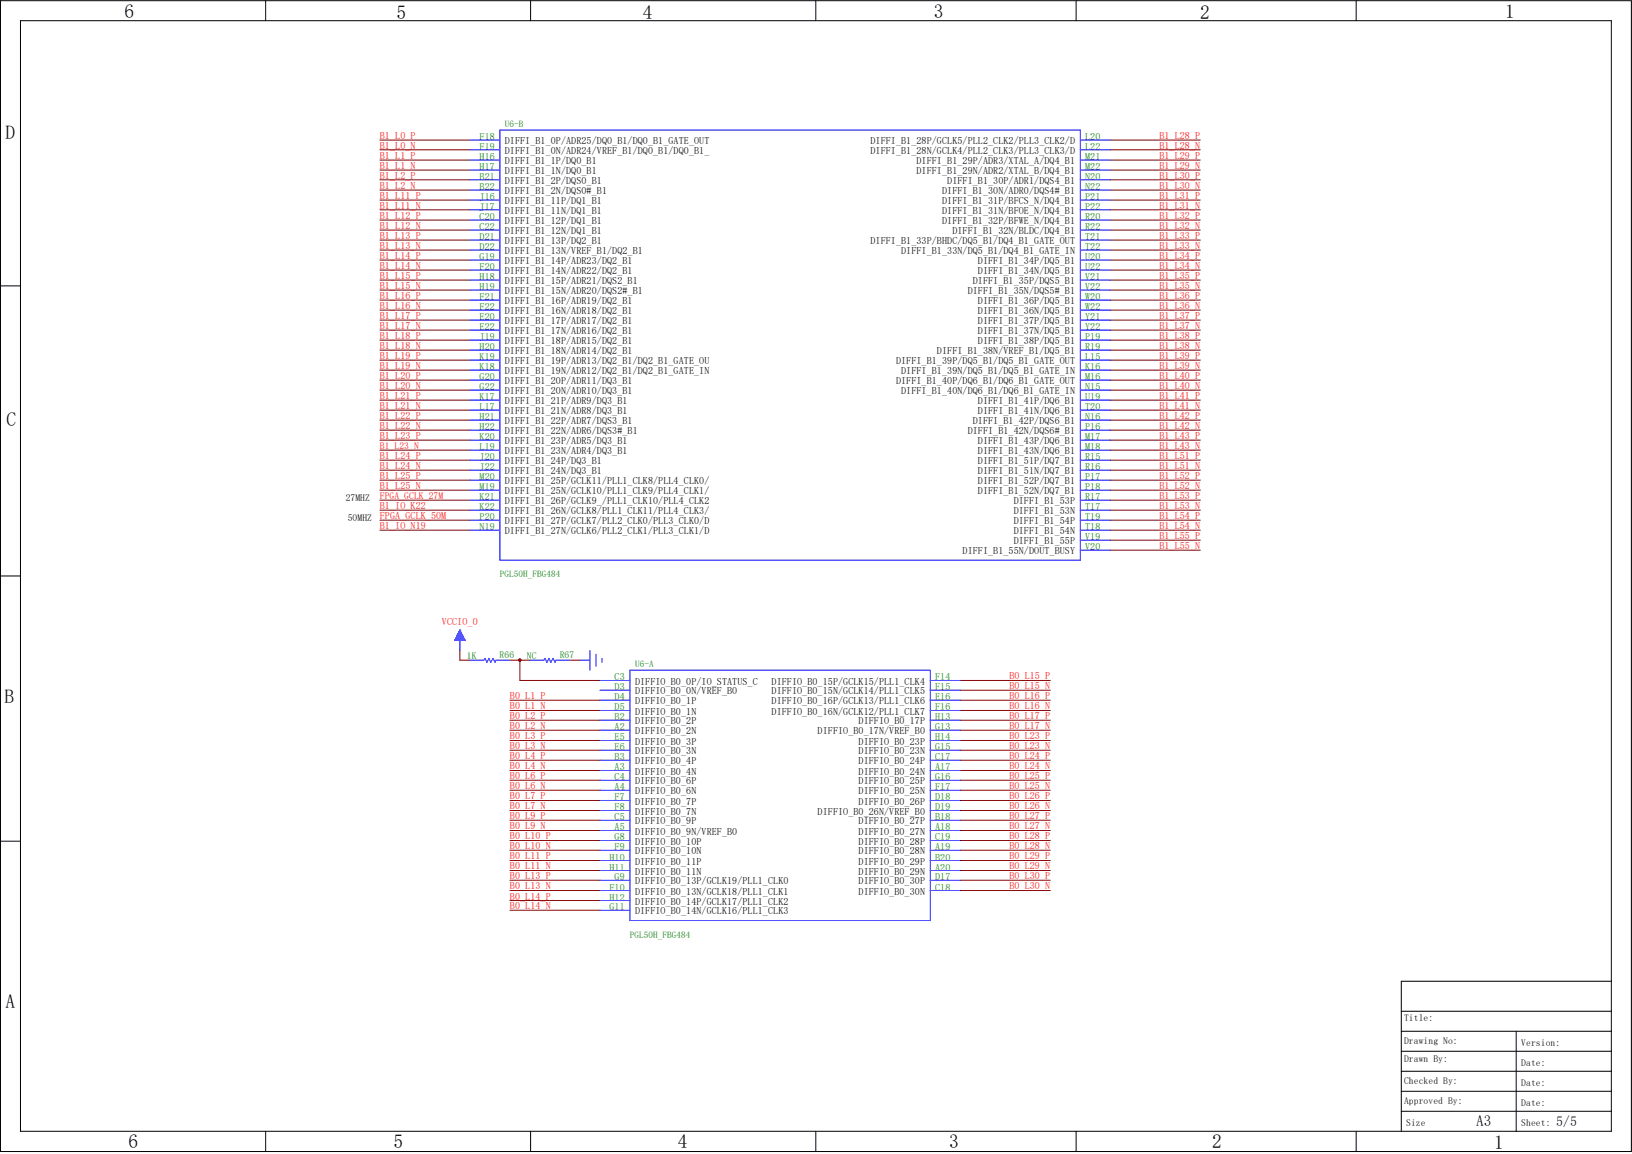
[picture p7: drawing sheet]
<svg xmlns="http://www.w3.org/2000/svg" width="297mm" height="210mm" viewBox="0 0 297 210" stroke-linecap="round" stroke-linejoin="round" font-family="sans-serif">
<defs><g id="words">
<g font-size="3.5">
<text x="22.6" y="3.2">6</text>
<text x="72.2" y="3.4">5</text>
<text x="117" y="3.4">4</text>
<text x="170" y="3.2">3</text>
<text x="218.4" y="3.4">2</text>
<text x="273.9" y="3.2">1</text>
<text x="1" y="25.2">D</text>
<text x="1.2" y="77.5">C</text>
<text x=".8" y="127.9">B</text>
<text x="1" y="183.5">A</text>
<text x="23.4" y="209">6</text>
<text x="71.6" y="209">5</text>
<text x="123.4" y="209">4</text>
<text x="172.7" y="209">3</text>
<text x="220.6" y="209">2</text>
<text x="271.9" y="209.2">1</text>
</g>
<text font-size="2.8" x="268.6" y="205">A3</text>
<text font-size="2.5" x="283.2" y="205">5/5</text>
<g font-size="1.8" fill="#f00">
<text x="69.1" y="25.3">B1_L0_P</text>
<text x="69.1" y="27.1">B1_L0_N</text>
<text x="69.1" y="28.9">B1_L1_P</text>
<text x="211" y="25.3">B1_L28_P</text>
<text x="211" y="27.1">B1_L28_N</text>
<text x="211" y="28.9">B1_L29_P</text>
<text x="69.1" y="30.8">B1_L1_N</text>
<text x="69.1" y="32.6">B1_L2_P</text>
<text x="69.1" y="34.4">B1_L2_N</text>
<text x="211" y="30.8">B1_L29_N</text>
<text x="211" y="32.6">B1_L30_P</text>
<text x="211" y="34.4">B1_L30_N</text>
<text x="69.1" y="36.2">B1_L11_P</text>
<text x="69.1" y="38">B1_L11_N</text>
<text x="69.1" y="39.8">B1_L12_P</text>
<text x="69.1" y="41.7">B1_L12_N</text>
<text x="211" y="36.2">B1_L31_P</text>
<text x="211" y="38">B1_L31_N</text>
<text x="211" y="39.8">B1_L32_P</text>
<text x="211" y="41.7">B1_L32_N</text>
<text x="69.1" y="43.5">B1_L13_P</text>
<text x="69.1" y="45.3">B1_L13_N</text>
<text x="69.1" y="47.2">B1_L14_P</text>
<text x="211" y="43.5">B1_L33_P</text>
<text x="211" y="45.3">B1_L33_N</text>
<text x="211" y="47.2">B1_L34_P</text>
<text x="69.1" y="48.9">B1_L14_N</text>
<text x="69.1" y="50.8">B1_L15_P</text>
<text x="69.1" y="52.6">B1_L15_N</text>
<text x="211" y="48.9">B1_L34_N</text>
<text x="211" y="50.8">B1_L35_P</text>
<text x="211" y="52.6">B1_L35_N</text>
<text x="69.1" y="54.4">B1_L16_P</text>
<text x="69.1" y="56.2">B1_L16_N</text>
<text x="69.1" y="58.1">B1_L17_P</text>
<text x="69.1" y="59.9">B1_L17_N</text>
<text x="211" y="54.4">B1_L36_P</text>
<text x="211" y="56.2">B1_L36_N</text>
<text x="211" y="58.1">B1_L37_P</text>
<text x="211" y="59.9">B1_L37_N</text>
<text x="69.1" y="61.7">B1_L18_P</text>
<text x="69.1" y="63.5">B1_L18_N</text>
<text x="69.1" y="65.4">B1_L19_P</text>
<text x="211" y="61.7">B1_L38_P</text>
<text x="211" y="63.5">B1_L38_N</text>
<text x="211" y="65.4">B1_L39_P</text>
<text x="69.1" y="67.1">B1_L19_N</text>
<text x="69.1" y="69">B1_L20_P</text>
<text x="69.1" y="70.8">B1_L20_N</text>
<text x="211" y="67.1">B1_L39_N</text>
<text x="211" y="69">B1_L40_P</text>
<text x="211" y="70.8">B1_L40_N</text>
<text x="69.1" y="72.6">B1_L21_P</text>
<text x="69.1" y="74.5">B1_L21_N</text>
<text x="69.1" y="76.3">B1_L22_P</text>
<text x="211" y="72.6">B1_L41_P</text>
<text x="211" y="74.5">B1_L41_N</text>
<text x="211" y="76.3">B1_L42_P</text>
<text x="69.1" y="78.1">B1_L22_N</text>
<text x="69.1" y="79.9">B1_L23_P</text>
<text x="69.1" y="83.6">B1_L24_P</text>
<text x="211" y="78.1">B1_L42_N</text>
<text x="211" y="79.9">B1_L43_P</text>
<text x="211" y="81.7">B1_L43_N</text>
<text x="211" y="83.6">B1_L51_P</text>
<text x="69.1" y="85.4">B1_L24_N</text>
<text x="69.1" y="87.2">B1_L25_P</text>
<text x="69.1" y="89">B1_L25_N</text>
<text x="211" y="85.4">B1_L51_N</text>
<text x="211" y="89">B1_L52_N</text>
<text x="211" y="87.2">B1_L52_P</text>
<text x="69.1" y="94.5">FPGA_GCLK_50M</text>
<text x="69.1" y="92.7">B1_IO_K22</text>
<text x="211" y="90.8">B1_L53_P</text>
<text x="211" y="92.7">B1_L53_N</text>
<text x="211" y="94.5">B1_L54_P</text>
<text x="69.1" y="96.3">B1_IO_N19</text>
<text x="211" y="96.3">B1_L54_N</text>
<text x="211" y="98.1">B1_L55_P</text>
<text x="211" y="99.9">B1_L55_N</text>
<text x="80.4" y="113.8">VCCIO_0</text>
<text x="183.7" y="123.6">B0_L15_P</text>
<text x="183.7" y="125.4">B0_L15_N</text>
<text x="92.8" y="127.3">B0_L1_P</text>
<text x="92.8" y="129.1">B0_L1_N</text>
<text x="92.8" y="130.9">B0_L2_P</text>
<text x="183.7" y="127.3">B0_L16_P</text>
<text x="183.7" y="129.1">B0_L16_N</text>
<text x="183.7" y="130.9">B0_L17_P</text>
<text x="92.8" y="132.7">B0_L2_N</text>
<text x="92.8" y="134.5">B0_L3_P</text>
<text x="92.8" y="136.4">B0_L3_N</text>
<text x="183.7" y="132.7">B0_L17_N</text>
<text x="183.7" y="134.5">B0_L23_P</text>
<text x="183.7" y="136.4">B0_L23_N</text>
<text x="92.8" y="138.2">B0_L4_P</text>
<text x="92.8" y="140">B0_L4_N</text>
<text x="92.8" y="141.8">B0_L6_P</text>
<text x="92.8" y="143.6">B0_L6_N</text>
<text x="183.7" y="138.2">B0_L24_P</text>
<text x="183.7" y="140">B0_L24_N</text>
<text x="183.7" y="141.8">B0_L25_P</text>
<text x="183.7" y="143.6">B0_L25_N</text>
<text x="92.8" y="145.5">B0_L7_P</text>
<text x="92.8" y="147.3">B0_L7_N</text>
<text x="92.8" y="149.1">B0_L9_P</text>
<text x="183.7" y="145.5">B0_L26_P</text>
<text x="183.7" y="147.3">B0_L26_N</text>
<text x="183.7" y="149.1">B0_L27_P</text>
<text x="92.8" y="150.9">B0_L9_N</text>
<text x="92.8" y="152.7">B0_L10_P</text>
<text x="92.8" y="154.6">B0_L10_N</text>
<text x="183.7" y="150.9">B0_L27_N</text>
<text x="183.7" y="152.7">B0_L28_P</text>
<text x="183.7" y="154.6">B0_L28_N</text>
<text x="92.8" y="156.4">B0_L11_P</text>
<text x="92.8" y="158.2">B0_L11_N</text>
<text x="92.8" y="160">B0_L13_P</text>
<text x="92.8" y="161.8">B0_L13_N</text>
<text x="183.7" y="156.4">B0_L29_P</text>
<text x="183.7" y="158.2">B0_L29_N</text>
<text x="183.7" y="160">B0_L30_P</text>
<text x="183.7" y="161.8">B0_L30_N</text>
<text x="92.8" y="163.7">B0_L14_P</text>
<text x="92.8" y="165.5">B0_L14_N</text>
</g>
<g font-size="1.8" fill="#008000">
<text x="87.3" y="25.5">F18</text>
<text x="87.3" y="27.3">F19</text>
<text x="87.3" y="29.1">H16</text>
<text x="197.5" y="25.5">L20</text>
<text x="197.5" y="27.3">L22</text>
<text x="197.5" y="29.1">M21</text>
<text x="87.3" y="30.9">H17</text>
<text x="87.3" y="32.7">B21</text>
<text x="87.3" y="34.6">B22</text>
<text x="197.5" y="30.9">M22</text>
<text x="197.5" y="32.7">N20</text>
<text x="197.5" y="34.6">N22</text>
<text x="87.3" y="36.4">J16</text>
<text x="87.3" y="38.2">J17</text>
<text x="87.3" y="40">C20</text>
<text x="87.3" y="41.9">C22</text>
<text x="197.5" y="36.4">P21</text>
<text x="197.5" y="38.2">P22</text>
<text x="197.5" y="40">R20</text>
<text x="197.5" y="41.9">R22</text>
<text x="87.3" y="43.7">D21</text>
<text x="87.3" y="45.5">D22</text>
<text x="87.3" y="47.3">G19</text>
<text x="197.5" y="43.7">T21</text>
<text x="197.5" y="45.5">T22</text>
<text x="197.5" y="47.3">U20</text>
<text x="87.3" y="49.1">F20</text>
<text x="87.3" y="51">H18</text>
<text x="87.3" y="52.8">H19</text>
<text x="197.5" y="49.1">U22</text>
<text x="197.5" y="51">V21</text>
<text x="197.5" y="52.8">V22</text>
<text x="87.3" y="54.6">F21</text>
<text x="87.3" y="56.4">F22</text>
<text x="87.3" y="58.3">E20</text>
<text x="197.5" y="54.6">W20</text>
<text x="197.5" y="56.4">W22</text>
<text x="197.5" y="58.3">Y21</text>
<text x="87.3" y="60.1">E22</text>
<text x="87.3" y="61.9">J19</text>
<text x="87.3" y="63.7">H20</text>
<text x="87.3" y="65.5">K19</text>
<text x="197.5" y="60.1">Y22</text>
<text x="197.5" y="61.9">P19</text>
<text x="197.5" y="63.7">R19</text>
<text x="197.5" y="65.5">L15</text>
<text x="87.3" y="67.4">K18</text>
<text x="87.3" y="69.2">G20</text>
<text x="87.3" y="71">G22</text>
<text x="197.5" y="67.4">K16</text>
<text x="197.5" y="69.2">M16</text>
<text x="197.5" y="71">N15</text>
<text x="87.3" y="72.8">K17</text>
<text x="87.3" y="74.6">L17</text>
<text x="87.3" y="76.5">H21</text>
<text x="197.5" y="72.8">U19</text>
<text x="197.5" y="74.6">T20</text>
<text x="197.5" y="76.5">N16</text>
<text x="87.3" y="78.3">H22</text>
<text x="87.3" y="80.1">K20</text>
<text x="87.3" y="81.9">L19</text>
<text x="87.3" y="83.7">J20</text>
<text x="197.5" y="78.3">P16</text>
<text x="197.5" y="80.1">M17</text>
<text x="197.5" y="81.9">M18</text>
<text x="197.5" y="83.7">R15</text>
<text x="87.3" y="85.6">J22</text>
<text x="87.3" y="87.4">M20</text>
<text x="87.3" y="89.2">M19</text>
<text x="197.5" y="85.6">R16</text>
<text x="197.5" y="87.4">P17</text>
<text x="197.5" y="89.2">P18</text>
<text x="87.3" y="91">K21</text>
<text x="87.3" y="92.8">K22</text>
<text x="87.3" y="94.7">P20</text>
<text x="197.5" y="91">R17</text>
<text x="197.5" y="92.8">T17</text>
<text x="197.5" y="94.7">T19</text>
<text x="87.3" y="96.5">N19</text>
<text x="197.5" y="96.5">T18</text>
<text x="197.5" y="98.3">V19</text>
<text x="197.5" y="100.1">V20</text>
<text x="111.8" y="123.8">C3</text>
<text x="111.8" y="125.6">D3</text>
<text x="170.2" y="123.8">F14</text>
<text x="170.2" y="125.6">F15</text>
<text x="111.8" y="127.4">D4</text>
<text x="111.8" y="129.3">D5</text>
<text x="111.8" y="131.1">B2</text>
<text x="170.2" y="127.4">E16</text>
<text x="170.2" y="129.3">F16</text>
<text x="170.2" y="131.1">H13</text>
<text x="111.8" y="132.9">A2</text>
<text x="111.8" y="134.7">E5</text>
<text x="111.8" y="136.5">E6</text>
<text x="170.2" y="132.9">G13</text>
<text x="170.2" y="134.7">H14</text>
<text x="170.2" y="136.5">G15</text>
<text x="111.8" y="138.3">B3</text>
<text x="111.8" y="140.2">A3</text>
<text x="111.8" y="142">C4</text>
<text x="111.8" y="143.8">A4</text>
<text x="170.2" y="138.3">C17</text>
<text x="170.2" y="140.2">A17</text>
<text x="170.2" y="142">G16</text>
<text x="170.2" y="143.8">F17</text>
<text x="111.8" y="145.7">F7</text>
<text x="111.8" y="147.5">F8</text>
<text x="111.8" y="149.3">C5</text>
<text x="170.2" y="145.7">D18</text>
<text x="170.2" y="147.5">D19</text>
<text x="170.2" y="149.3">B18</text>
<text x="111.8" y="151.1">A5</text>
<text x="111.8" y="153">G8</text>
<text x="111.8" y="154.7">F9</text>
<text x="170.2" y="151.1">A18</text>
<text x="170.2" y="153">C19</text>
<text x="170.2" y="154.7">A19</text>
<text x="110.9" y="156.6">H10</text>
<text x="110.9" y="158.4">H11</text>
<text x="111.8" y="160.2">G9</text>
<text x="170.2" y="156.6">B20</text>
<text x="170.2" y="158.4">A20</text>
<text x="170.2" y="160.2">D17</text>
<text x="110.9" y="162.1">F10</text>
<text x="110.9" y="163.9">H12</text>
<text x="110.9" y="165.7">G11</text>
<text x="170.2" y="162.1">C18</text>
</g>
<g font-size="1.8">
<text x="91.9" y="26.2">DIFFI_B1_0P/ADR25/DQ0_B1/DQ0_B1_GATE_OUT</text>
<text x="91.9" y="28">DIFFI_B1_0N/ADR24/VREF_B1/DQ0_B1/DQ0_B1_</text>
<text x="91.9" y="29.9">DIFFI_B1_1P/DQ0_B1</text>
<text x="158.4" y="26.2">DIFFI_B1_28P/GCLK5/PLL2_CLK2/PLL3_CLK2/D</text>
<text x="158.4" y="28">DIFFI_B1_28N/GCLK4/PLL2_CLK3/PLL3_CLK3/D</text>
<text x="166.8" y="29.9">DIFFI_B1_29P/ADR3/XTAL_A/DQ4_B1</text>
<text x="91.9" y="31.7">DIFFI_B1_1N/DQ0_B1</text>
<text x="91.9" y="33.5">DIFFI_B1_2P/DQS0_B1</text>
<text x="91.9" y="35.3">DIFFI_B1_2N/DQS0#_B1</text>
<text x="166.8" y="31.7">DIFFI_B1_29N/ADR2/XTAL_B/DQ4_B1</text>
<text x="171.4" y="35.3">DIFFI_B1_30N/ADR0/DQS4#_B1</text>
<text x="172.4" y="33.5">DIFFI_B1_30P/ADR1/DQS4_B1</text>
<text x="91.9" y="37.2">DIFFI_B1_11P/DQ1_B1</text>
<text x="91.9" y="38.9">DIFFI_B1_11N/DQ1_B1</text>
<text x="91.9" y="40.8">DIFFI_B1_12P/DQ1_B1</text>
<text x="171.4" y="37.2">DIFFI_B1_31P/BFCS_N/DQ4_B1</text>
<text x="171.4" y="38.9">DIFFI_B1_31N/BFOE_N/DQ4_B1</text>
<text x="171.4" y="40.8">DIFFI_B1_32P/BFWE_N/DQ4_B1</text>
<text x="91.9" y="42.6">DIFFI_B1_12N/DQ1_B1</text>
<text x="91.9" y="44.4">DIFFI_B1_13P/DQ2_B1</text>
<text x="91.9" y="46.3">DIFFI_B1_13N/VREF_B1/DQ2_B1</text>
<text x="158.4" y="44.4">DIFFI_B1_33P/BHDC/DQ5_B1/DQ4_B1_GATE_OUT</text>
<text x="164" y="46.3">DIFFI_B1_33N/DQ5_B1/DQ4_B1_GATE_IN</text>
<text x="173.3" y="42.6">DIFFI_B1_32N/BLDC/DQ4_B1</text>
<text x="91.9" y="48.1">DIFFI_B1_14P/ADR23/DQ2_B1</text>
<text x="91.9" y="49.9">DIFFI_B1_14N/ADR22/DQ2_B1</text>
<text x="91.9" y="51.7">DIFFI_B1_15P/ADR21/DQS2_B1</text>
<text x="91.9" y="53.6">DIFFI_B1_15N/ADR20/DQS2#_B1</text>
<text x="176.1" y="53.6">DIFFI_B1_35N/DQS5#_B1</text>
<text x="177" y="51.7">DIFFI_B1_35P/DQS5_B1</text>
<text x="178" y="48.1">DIFFI_B1_34P/DQ5_B1</text>
<text x="178" y="49.9">DIFFI_B1_34N/DQ5_B1</text>
<text x="91.9" y="55.4">DIFFI_B1_16P/ADR19/DQ2_B1</text>
<text x="91.9" y="57.2">DIFFI_B1_16N/ADR18/DQ2_B1</text>
<text x="91.9" y="59">DIFFI_B1_17P/ADR17/DQ2_B1</text>
<text x="178" y="55.4">DIFFI_B1_36P/DQ5_B1</text>
<text x="178" y="57.2">DIFFI_B1_36N/DQ5_B1</text>
<text x="178" y="59">DIFFI_B1_37P/DQ5_B1</text>
<text x="91.9" y="60.8">DIFFI_B1_17N/ADR16/DQ2_B1</text>
<text x="91.9" y="62.7">DIFFI_B1_18P/ADR15/DQ2_B1</text>
<text x="91.9" y="64.5">DIFFI_B1_18N/ADR14/DQ2_B1</text>
<text x="170.5" y="64.5">DIFFI_B1_38N/VREF_B1/DQ5_B1</text>
<text x="178" y="60.8">DIFFI_B1_37N/DQ5_B1</text>
<text x="178" y="62.7">DIFFI_B1_38P/DQ5_B1</text>
<text x="91.9" y="66.3">DIFFI_B1_19P/ADR13/DQ2_B1/DQ2_B1_GATE_OU</text>
<text x="91.9" y="68.1">DIFFI_B1_19N/ADR12/DQ2_B1/DQ2_B1_GATE_IN</text>
<text x="91.9" y="69.9">DIFFI_B1_20P/ADR11/DQ3_B1</text>
<text x="91.9" y="71.8">DIFFI_B1_20N/ADR10/DQ3_B1</text>
<text x="163.1" y="66.3">DIFFI_B1_39P/DQ5_B1/DQ5_B1_GATE_OUT</text>
<text x="163.1" y="69.9">DIFFI_B1_40P/DQ6_B1/DQ6_B1_GATE_OUT</text>
<text x="164" y="68.1">DIFFI_B1_39N/DQ5_B1/DQ5_B1_GATE_IN</text>
<text x="164" y="71.8">DIFFI_B1_40N/DQ6_B1/DQ6_B1_GATE_IN</text>
<text x="91.9" y="73.6">DIFFI_B1_21P/ADR9/DQ3_B1</text>
<text x="91.9" y="75.4">DIFFI_B1_21N/ADR8/DQ3_B1</text>
<text x="91.9" y="77.2">DIFFI_B1_22P/ADR7/DQS3_B1</text>
<text x="177" y="77.2">DIFFI_B1_42P/DQS6_B1</text>
<text x="178" y="73.6">DIFFI_B1_41P/DQ6_B1</text>
<text x="178" y="75.4">DIFFI_B1_41N/DQ6_B1</text>
<text x="91.9" y="79">DIFFI_B1_22N/ADR6/DQS3#_B1</text>
<text x="91.9" y="80.9">DIFFI_B1_23P/ADR5/DQ3_B1</text>
<text x="91.9" y="82.7">DIFFI_B1_23N/ADR4/DQ3_B1</text>
<text x="176.1" y="79">DIFFI_B1_42N/DQS6#_B1</text>
<text x="178" y="80.9">DIFFI_B1_43P/DQ6_B1</text>
<text x="178" y="82.7">DIFFI_B1_43N/DQ6_B1</text>
<text x="91.9" y="84.5">DIFFI_B1_24P/DQ3_B1</text>
<text x="91.9" y="86.3">DIFFI_B1_24N/DQ3_B1</text>
<text x="91.9" y="88.1">DIFFI_B1_25P/GCLK11/PLL1_CLK8/PLL4_CLK0/</text>
<text x="91.9" y="90">DIFFI_B1_25N/GCLK10/PLL1_CLK9/PLL4_CLK1/</text>
<text x="178" y="84.5">DIFFI_B1_51P/DQ7_B1</text>
<text x="178" y="86.3">DIFFI_B1_51N/DQ7_B1</text>
<text x="178" y="88.1">DIFFI_B1_52P/DQ7_B1</text>
<text x="178" y="90">DIFFI_B1_52N/DQ7_B1</text>
<text x="91.9" y="91.8">DIFFI_B1_26P/GCLK9_/PLL1_CLK10/PLL4_CLK2</text>
<text x="91.9" y="93.6">DIFFI_B1_26N/GCLK8/PLL1_CLK11/PLL4_CLK3/</text>
<text x="91.9" y="95.4">DIFFI_B1_27P/GCLK7/PLL2_CLK0/PLL3_CLK0/D</text>
<text x="184.5" y="91.8">DIFFI_B1_53P</text>
<text x="184.5" y="93.6">DIFFI_B1_53N</text>
<text x="184.5" y="95.4">DIFFI_B1_54P</text>
<text x="91.9" y="97.2">DIFFI_B1_27N/GCLK6/PLL2_CLK1/PLL3_CLK1/D</text>
<text x="175.2" y="100.9">DIFFI_B1_55N/DOUT_BUSY</text>
<text x="184.5" y="97.2">DIFFI_B1_54N</text>
<text x="184.5" y="99.1">DIFFI_B1_55P</text>
<text x="115.6" y="124.6">DIFFIO_B0_0P/IO_STATUS_C</text>
<text x="140.4" y="124.6">DIFFIO_B0_15P/GCLK15/PLL1_CLK4</text>
<text x="115.6" y="126.4">DIFFIO_B0_0N/VREF_B0</text>
<text x="115.6" y="128.2">DIFFIO_B0_1P</text>
<text x="115.6" y="130">DIFFIO_B0_1N</text>
<text x="115.6" y="131.8">DIFFIO_B0_2P</text>
<text x="140.4" y="126.4">DIFFIO_B0_15N/GCLK14/PLL1_CLK5</text>
<text x="140.4" y="128.2">DIFFIO_B0_16P/GCLK13/PLL1_CLK6</text>
<text x="140.4" y="130">DIFFIO_B0_16N/GCLK12/PLL1_CLK7</text>
<text x="156.3" y="131.8">DIFFIO_B0_17P</text>
<text x="115.6" y="133.6">DIFFIO_B0_2N</text>
<text x="115.6" y="135.5">DIFFIO_B0_3P</text>
<text x="115.6" y="137.3">DIFFIO_B0_3N</text>
<text x="148.8" y="133.6">DIFFIO_B0_17N/VREF_B0</text>
<text x="156.3" y="135.5">DIFFIO_B0_23P</text>
<text x="156.3" y="137.3">DIFFIO_B0_23N</text>
<text x="115.6" y="139.1">DIFFIO_B0_4P</text>
<text x="115.6" y="141">DIFFIO_B0_4N</text>
<text x="115.6" y="142.7">DIFFIO_B0_6P</text>
<text x="156.3" y="139.1">DIFFIO_B0_24P</text>
<text x="156.3" y="141">DIFFIO_B0_24N</text>
<text x="156.3" y="142.7">DIFFIO_B0_25P</text>
<text x="115.6" y="144.6">DIFFIO_B0_6N</text>
<text x="115.6" y="146.4">DIFFIO_B0_7P</text>
<text x="115.6" y="148.3">DIFFIO_B0_7N</text>
<text x="148.8" y="148.3">DIFFIO_B0_26N/VREF_B0</text>
<text x="156.3" y="144.6">DIFFIO_B0_25N</text>
<text x="156.3" y="146.4">DIFFIO_B0_26P</text>
<text x="115.6" y="150">DIFFIO_B0_9P</text>
<text x="115.6" y="151.9">DIFFIO_B0_9N/VREF_B0</text>
<text x="115.6" y="153.7">DIFFIO_B0_10P</text>
<text x="115.6" y="155.5">DIFFIO_B0_10N</text>
<text x="156.3" y="150">DIFFIO_B0_27P</text>
<text x="156.3" y="151.9">DIFFIO_B0_27N</text>
<text x="156.3" y="153.7">DIFFIO_B0_28P</text>
<text x="156.3" y="155.5">DIFFIO_B0_28N</text>
<text x="115.6" y="157.4">DIFFIO_B0_11P</text>
<text x="115.6" y="159.2">DIFFIO_B0_11N</text>
<text x="115.6" y="161">DIFFIO_B0_13P/GCLK19/PLL1_CLK0</text>
<text x="156.3" y="157.4">DIFFIO_B0_29P</text>
<text x="156.3" y="159.2">DIFFIO_B0_29N</text>
<text x="156.3" y="161">DIFFIO_B0_30P</text>
<text x="115.6" y="162.8">DIFFIO_B0_13N/GCLK18/PLL1_CLK1</text>
<text x="115.6" y="164.6">DIFFIO_B0_14P/GCLK17/PLL1_CLK2</text>
<text x="115.6" y="166.4">DIFFIO_B0_14N/GCLK16/PLL1_CLK3</text>
<text x="156.3" y="162.8">DIFFIO_B0_30N</text>
</g>
<g font-size="1.7" fill="#008000">
<text x="91.9" y="23.1">U6-B</text>
<text x="91" y="105">PGL50H_FBG484</text>
<text x="85" y="120">1K</text>
<text x="90.9" y="119.8">R66</text>
<text x="95.9" y="120">NC</text>
<text x="101.9" y="119.8">R67</text>
<text x="115.6" y="121.4">U6-A</text>
<text x="114.6" y="170.6">PGL50H_FBG484</text>
</g>
<g font-size="1.7" fill="#f00">
<text x="69.1" y="81.7">B1_L23_N</text>
<text x="69.1" y="90.8">FPGA_GCLK_27M</text>
</g>
<g font-size="1.7">
<text x="62.9" y="91.1">27MHZ</text>
<text x="63.3" y="94.7">50MHZ</text>
<text x="255.5" y="185.8">Title:</text>
<text x="255.5" y="190">Drawing No:</text>
<text x="276.9" y="190.4">Version:</text>
<text x="255.5" y="197.3">Checked By:</text>
<text x="255.5" y="193.3">Drawn By:</text>
<text x="276.9" y="197.7">Date:</text>
<text x="276.9" y="194.1">Date:</text>
<text x="255.5" y="201">Approved By:</text>
<text x="276.9" y="201.3">Date:</text>
<text x="255.9" y="205">Size</text>
<text x="276.9" y="205">Sheet:</text>
</g>
</g></defs>
<g fill="none" stroke="#800000" stroke-width=".18">
<path d="M69.1 25.5h16.4M69.1 27.3h16.4M69.1 29.1h16.4M69.1 30.9h16.4M69.1 32.7h16.4M69.1 34.6h16.4M69.1 36.4h16.4M69.1 38.2h16.4M202.1 25.5h16.3M202.1 27.3h16.3M202.1 29.1h16.3M202.1 30.9h16.3"/>
<path d="M202.1 32.7h16.3M202.1 34.6h16.3M202.1 36.4h16.3M202.1 38.2h16.3M69.1 40h16.4M69.1 41.9h16.4M69.1 43.7h16.4M69.1 45.5h16.4M69.1 47.3h16.4M69.1 49.1h16.4M69.1 51h16.4M69.1 52.8h16.4"/>
<path d="M69.1 54.6h16.4M69.1 56.4h16.4M69.1 58.3h16.4M202.1 40h16.3M202.1 41.9h16.3M202.1 43.7h16.3M202.1 45.5h16.3M202.1 47.3h16.3M202.1 49.1h16.3M202.1 51h16.3M202.1 52.8h16.3M202.1 54.6h16.3"/>
<path d="M202.1 56.4h16.3M202.1 58.3h16.3M69.1 60.1h16.4M69.1 61.9h16.4M69.1 63.7h16.4M69.1 65.5h16.4M69.1 67.4h16.4M69.1 69.2h16.4M69.1 71h16.4M69.1 72.8h16.4M69.1 74.6h16.4M69.1 76.5h16.4"/>
<path d="M69.1 78.3h16.4M202.1 60.1h16.3M202.1 61.9h16.3M202.1 63.7h16.3M202.1 65.5h16.3M202.1 67.4h16.3M202.1 69.2h16.3M202.1 71h16.3M202.1 72.8h16.3M202.1 74.6h16.3M202.1 76.5h16.3M202.1 78.3h16.3"/>
<path d="M69.1 80.1h16.4M69.1 81.9h16.4M69.1 83.7h16.4M69.1 85.6h16.4M69.1 87.4h16.4M69.1 89.2h16.4M69.1 91h16.4M69.1 92.8h16.4M69.1 94.7h16.4M69.1 96.5h16.4M202.1 80.1h16.3M202.1 81.9h16.3"/>
<path d="M202.1 83.7h16.3M202.1 85.6h16.3M202.1 87.4h16.3M202.1 89.2h16.3M202.1 91h16.3M202.1 92.8h16.3M202.1 94.7h16.3M202.1 96.5h16.3M202.1 98.3h16.3M83.7 118.4v1.7h1.8M202.1 100.1h16.3M92.8 127.4h16.4"/>
<path d="M92.8 129.3h16.4M92.8 131.1h16.4M92.8 132.9h16.4M92.8 134.7h16.4M92.8 136.5h16.4M92.8 138.3h16.4M92.8 120.1h3.6M94.6 120.1v3.7h14.6M103.7 120.1h1.8M174.8 123.8h16.3M174.8 127.4h16.3M174.8 129.3h16.3"/>
<path d="M174.8 131.1h16.3M174.8 132.9h16.3M174.8 134.7h16.3M174.8 136.5h16.3M174.8 138.3h16.3M174.8 125.6h16.3M92.8 140.2h16.4M92.8 142h16.4M92.8 143.8h16.4M92.8 145.7h16.4M92.8 147.5h16.4M92.8 149.3h16.4"/>
<path d="M92.8 151.1h16.4M92.8 153h16.4M92.8 154.7h16.4M92.8 156.6h16.4M92.8 158.4h16.4M174.8 140.2h16.3M174.8 142h16.3M174.8 143.8h16.3M174.8 145.7h16.3M174.8 147.5h16.3M174.8 149.3h16.3M174.8 151.1h16.3"/>
<path d="M174.8 153h16.3M174.8 154.7h16.3M174.8 156.6h16.3M174.8 158.4h16.3M92.8 160.2h16.4M92.8 162.1h16.4M92.8 163.9h16.4M92.8 165.7h16.4M174.8 160.2h16.3M174.8 162.1h16.3"/>
</g>
<circle cx="94.6" cy="120.1" r=".23" fill="#800000"/>
<circle cx="94.6" cy="120.1" r=".23" fill="none" stroke="#800000" stroke-width=".18"/>
<g fill="none" stroke="#00f" stroke-width=".18">
<path d="M85.5 25.5h5.5M85.5 27.3h5.5M85.5 29.1h5.5M85.5 30.9h5.5M85.5 32.7h5.5M85.5 34.6h5.5M85.5 36.4h5.5M85.5 38.2h5.5M91 23.7h105.6v78.2h-105.6zM196.6 25.5h5.5M196.6 27.3h5.5M196.6 29.1h5.5"/>
<path d="M196.6 30.9h5.5M196.6 32.7h5.5M196.6 34.6h5.5M196.6 36.4h5.5M196.6 38.2h5.5M85.5 40h5.5M85.5 41.9h5.5M85.5 43.7h5.5M85.5 45.5h5.5M85.5 47.3h5.5M85.5 49.1h5.5M85.5 51h5.5"/>
<path d="M85.5 52.8h5.5M85.5 54.6h5.5M85.5 56.4h5.5M85.5 58.3h5.5M196.6 40h5.5M196.6 41.9h5.5M196.6 43.7h5.5M196.6 45.5h5.5M196.6 47.3h5.5M196.6 49.1h5.5M196.6 51h5.5M196.6 52.8h5.5"/>
<path d="M196.6 54.6h5.5M196.6 56.4h5.5M196.6 58.3h5.5M85.5 60.1h5.5M85.5 61.9h5.5M85.5 63.7h5.5M85.5 65.5h5.5M85.5 67.4h5.5M85.5 69.2h5.5M85.5 71h5.5M85.5 72.8h5.5M85.5 74.6h5.5"/>
<path d="M85.5 76.5h5.5M85.5 78.3h5.5M196.6 60.1h5.5M196.6 61.9h5.5M196.6 63.7h5.5M196.6 65.5h5.5M196.6 67.4h5.5M196.6 69.2h5.5M196.6 71h5.5M196.6 72.8h5.5M196.6 74.6h5.5M196.6 76.5h5.5"/>
<path d="M196.6 78.3h5.5M85.5 80.1h5.5M85.5 81.9h5.5M85.5 83.7h5.5M85.5 85.6h5.5M85.5 87.4h5.5M85.5 89.2h5.5M85.5 91h5.5M85.5 92.8h5.5M85.5 94.7h5.5M85.5 96.5h5.5M196.6 80.1h5.5"/>
<path d="M196.6 81.9h5.5M196.6 83.7h5.5M196.6 85.6h5.5M196.6 87.4h5.5M196.6 89.2h5.5M196.6 91h5.5M196.6 92.8h5.5M196.6 94.7h5.5M196.6 96.5h5.5M196.6 98.3h5.5M82.8 116.5h1.8M82.8 116.4v.1"/>
<path d="M82.8 116.4h1.7M82.9 116.3h1.6v.2M82.9 116.2v.3M82.9 116.2h1.6M83 116.2h1.4v.3M83 116.1h1.4M83 116.1v.4M83.1 116h1.2v.5M83.1 115.9h1.2v.6M83.1 115.8v.7M83.1 115.8h1.1M83.2 116.5v-.8h1v.8"/>
<path d="M83.2 115.6h1M83.2 115.6h.9v.9M83.2 115.5v1M83.3 115.5h.8M83.3 115.4h.8v1.1M83.3 115.4v1.1M83.4 115.4h.6M83.4 115.3h.6v1.2M83.4 115.2v1.3M83.4 115.2h.5M83.5 115.1h.4v1.4M83.5 115.1v1.4"/>
<path d="M83.5 115.1h.4M83.6 115h.2v1.5M83.6 114.9h.2v1.6M83.6 114.8v1.7M83.7 114.8h.1M83.7 114.7h.1M83.7 114.7v3.7M83.7 114.7l-.9 1.8M83.7 114.7l.9 1.8h-1.8M83.8 114.9h-.2v1.6M84.3 116h-1.2v.5M107.4 118.4v3.6"/>
<path d="M108.5 119v2.2M109.6 119.8v.7M196.6 100.1h5.5M85.5 120.1h2.6l.2-.3 .3 .7 .4-.7 .3 .7 .4-.7 .4 .7 .2-.4h2.5M96.4 120.1h2.6l.2-.3 .3 .7 .4-.7 .3 .7 .4-.7 .4 .7 .2-.4h2.5M105.5 120.1h1.9M109.2 123.8h5.4M109.2 125.6h5.4M109.2 127.4h5.4M109.2 129.3h5.4M109.2 131.1h5.4M109.2 132.9h5.4"/>
<path d="M109.2 134.7h5.4M109.2 136.5h5.4M109.2 138.3h5.4M114.6 122h54.7v45.5h-54.7zM169.3 123.8h5.5M169.3 125.6h5.5M169.3 127.4h5.5M169.3 129.3h5.5M169.3 131.1h5.5M169.3 132.9h5.5M169.3 134.7h5.5M169.3 136.5h5.5"/>
<path d="M169.3 138.3h5.5M109.2 140.2h5.4M109.2 142h5.4M109.2 143.8h5.4M109.2 145.7h5.4M109.2 147.5h5.4M109.2 149.3h5.4M109.2 151.1h5.4M109.2 153h5.4M109.2 154.7h5.4M109.2 156.6h5.4M109.2 158.4h5.4"/>
<path d="M169.3 140.2h5.5M169.3 142h5.5M169.3 143.8h5.5M169.3 145.7h5.5M169.3 147.5h5.5M169.3 149.3h5.5M169.3 151.1h5.5M169.3 153h5.5M169.3 154.7h5.5M169.3 156.6h5.5M169.3 158.4h5.5M109.2 160.2h5.4"/>
<path d="M109.2 162.1h5.4M109.2 163.9h5.4M109.2 165.7h5.4M169.3 160.2h5.5M169.3 162.1h5.5"/>
</g>
<g fill="none" stroke="#000" stroke-width=".18">
<path d="M.1 .1h296.8v209.5h-296.8zM3.7 3.8h289.5v202.1h-289.5zM48.3 .1v3.7M96.6 .1v3.7M148.5 .1v3.7M195.8 .1v3.7M246.8 .1v3.7M.1 52h3.6M.1 104.8h3.6M.1 153.1h3.6M293.2 178.6h-38.2v27.3M255 184h38.2"/>
<path d="M255 187.7h38.2M255 191.3h38.2M255 194.9h38.2M255 198.6h38.2M275.9 187.7v18.2M48.3 205.9v3.7M96.6 205.9v3.7M148.5 205.9v3.7M195.8 205.9v3.7M246.8 205.9v3.7M255 202.2h38.2"/>
</g>
<use href="#words"/>
</svg>
